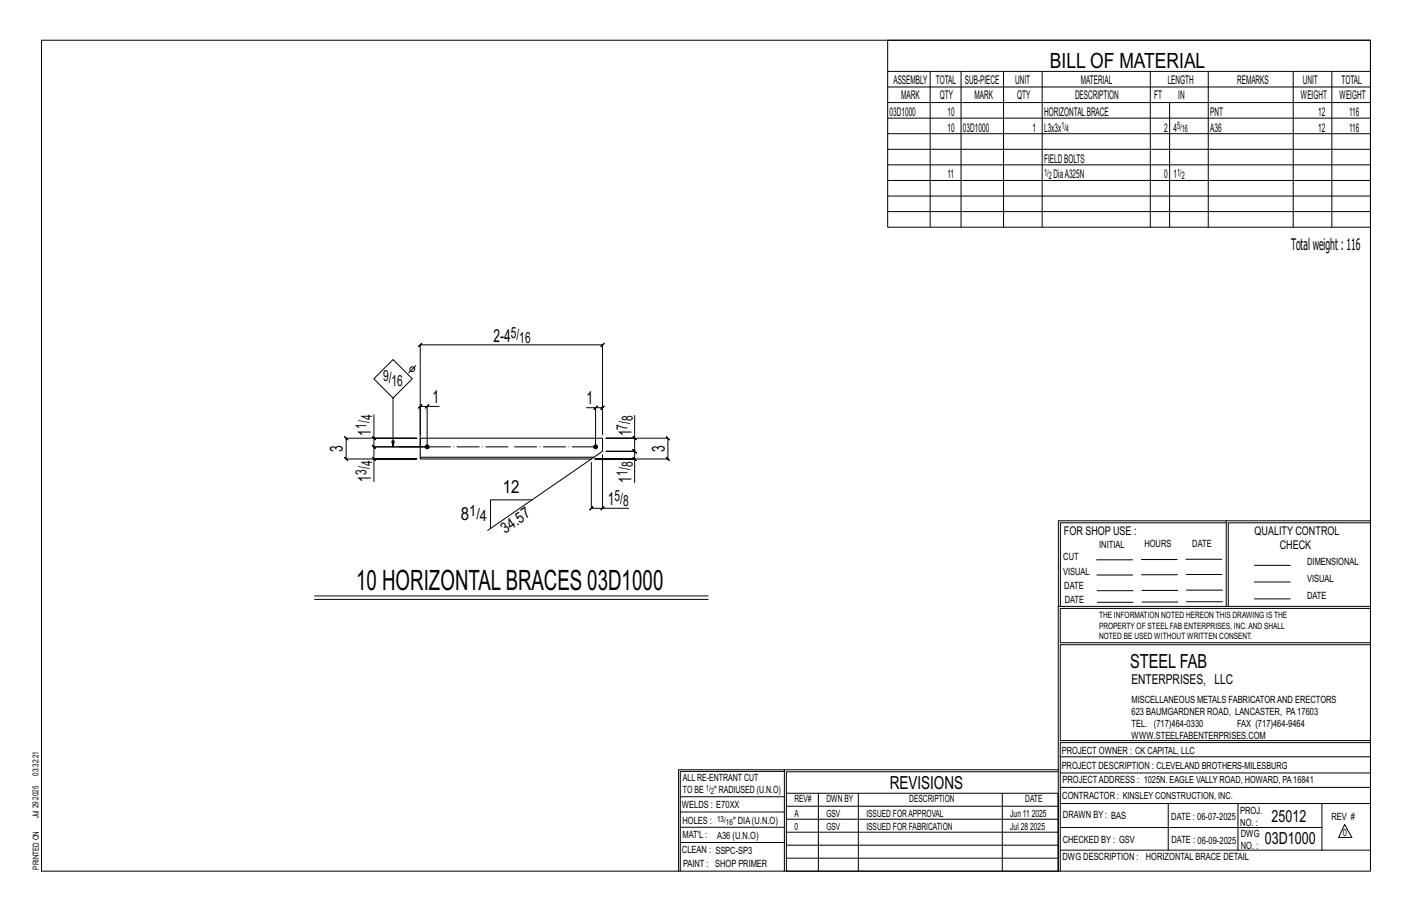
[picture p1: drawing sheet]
<svg xmlns="http://www.w3.org/2000/svg" width="432mm" height="279mm" viewBox="0 0 432 279" stroke-linecap="round" stroke-linejoin="round" font-family="sans-serif">
<defs><g id="words">
<text font-size="8.6" x="108.9" y="180.2">10 HORIZONTALBRACES 03D1000</text>
<text font-size="6.4" x="321.1" y="20.7">BILL OF MATERIAL</text>
<text font-size="5.9" x="345.6" y="204.1">STEEL FAB</text>
<g font-size="5.5">
<text x="150.9" y="104.4">2-4</text>
<text x="132.2" y="123.2">1</text>
<text x="179.4" y="123.6">1</text>
<text x="113.4" y="133.2" transform="rotate(-90 113.4 133.2)">1</text>
<text x="193.1" y="133.4" transform="rotate(-90 193.1 133.4)">1</text>
<text x="104.9" y="138.1" transform="rotate(-90 104.9 138.1)">3</text>
<text x="203.3" y="138.2" transform="rotate(-90 203.3 138.2)">3</text>
<text x="113.4" y="147.2" transform="rotate(-90 113.4 147.2)">1</text>
<text x="193.1" y="147.5" transform="rotate(-90 193.1 147.5)">1</text>
<text x="153.8" y="150.8">12</text>
<text x="185.9" y="154.4">1</text>
<text x="140.9" y="159">8</text>
<text x="272.2" y="241.1">REVISIONS</text>
</g>
<g font-size="5.1">
<text x="388.9" y="251.3">25012</text>
<text x="386.8" y="258.1">03D1000</text>
</g>
<text font-size="4.9" x="394.8" y="76.4">Totalweight : 116</text>
<g font-size="4.7">
<text x="156.2" y="103.2">5/</text>
<text x="158.8" y="104.8">16</text>
<text x="117.1" y="116.3">9/</text>
<text x="119.8" y="118">16</text>
<text x="112.1" y="131.1" transform="rotate(-90 112.1 131.1)">1/</text>
<text x="113.8" y="128.5" transform="rotate(-90 113.8 128.5)">4</text>
<text x="191.8" y="131.4" transform="rotate(-90 191.8 131.4)">7/</text>
<text x="193.5" y="128.8" transform="rotate(-90 193.5 128.8)">8</text>
<text x="113.8" y="142.6" transform="rotate(-90 113.8 142.6)">4</text>
<text x="193.5" y="142.9" transform="rotate(-90 193.5 142.9)">8</text>
<text x="112.1" y="145.2" transform="rotate(-90 112.1 145.2)">3/</text>
<text x="191.8" y="145.5" transform="rotate(-90 191.8 145.5)">1/</text>
<text x="187.9" y="153.1">5/</text>
<text x="190.5" y="154.8">8</text>
<text x="143.5" y="157.7">1/</text>
<text x="146.8" y="159.4">4</text>
<text x="154.5" y="163.1" transform="rotate(-35 154.5 163.1)">34.57</text>
</g>
<text font-size="4.2" x="346" y="209.1">ENTERPRISES, LLC</text>
<g font-size="3.7">
<text x="273.2" y="25.6">ASSEMBLY</text>
<text x="286.2" y="25.6">TOTAL</text>
<text x="295.1" y="25.6">SUB-PIECE</text>
<text x="310.4" y="25.6">UNIT</text>
<text x="330.5" y="25.6">MATERIAL</text>
<text x="357.1" y="25.6">LENGTH</text>
<text x="378.3" y="25.6">REMARKS</text>
<text x="398.4" y="25.6">UNIT</text>
<text x="410.2" y="25.6">TOTAL</text>
<text x="272.1" y="35.5">03D1000</text>
<text x="275.6" y="30.4">MARK</text>
<text x="287.4" y="30.4">QTY</text>
<text x="289.8" y="35.5">10</text>
<text x="298" y="30.4">MARK</text>
<text x="311" y="30.4">QTY</text>
<text x="319.3" y="35.5">HORIZONTALBRACE</text>
<text x="328.7" y="30.4">DESCRIPTION</text>
<text x="353" y="30.4">FT</text>
<text x="360.3" y="30.4">IN</text>
<text x="370.1" y="35.5">PNT</text>
<text x="397.8" y="30.4">WEIGHT</text>
<text x="403.2" y="35.5">12</text>
<text x="409.6" y="30.4">WEIGHT</text>
<text x="412.6" y="35.5">116</text>
<text x="289.8" y="40.2">10</text>
<text x="294.5" y="40.2">03D1000</text>
<text x="315.8" y="40.2">1</text>
<text x="319.3" y="40.2">L3x3x</text>
<text x="356" y="40.2">2</text>
<text x="358.9" y="40.2">4</text>
<text x="370.1" y="40.2">A36</text>
<text x="403.2" y="40.2">12</text>
<text x="412.6" y="40.2">116</text>
<text x="319.3" y="49.7">FIELDBOLTS</text>
<text x="289.8" y="54.5">11</text>
<text x="322.2" y="54.5">DiaA325N</text>
<text x="356" y="54.5">0</text>
<text x="358.9" y="54.5">1</text>
<text x="325.3" y="163.4">FOR SHOP USE :</text>
<text x="383.7" y="163.4">QUALITY CONTROL</text>
<text x="391.4" y="167.8">CHECK</text>
</g>
<g font-size="3.1">
<text x="324.6" y="39.4">1/</text>
<text x="326" y="40.5">4</text>
<text x="360" y="39.4">5/</text>
<text x="361.4" y="40.5">16</text>
<text x="319.3" y="53.7">1/</text>
<text x="360" y="53.7">1/</text>
<text x="320.7" y="54.8">2</text>
<text x="361.4" y="54.8">2</text>
<text x="336.2" y="167.4">INITIAL</text>
<text x="350" y="167.1">HOURS</text>
<text x="364.6" y="167.2">DATE</text>
<text x="325.2" y="171.3">CUT</text>
<text x="399.8" y="172.8">DIMENSIONAL</text>
<text x="325.1" y="175.8">VISUAL</text>
<text x="399.8" y="177.9">VISUAL</text>
<text x="325.5" y="180">DATE</text>
<text x="325.7" y="184.4">DATE</text>
<text x="399.8" y="183.1">DATE</text>
<text x="346" y="215">MISCELLANEOUS METALS FABRICATORAND ERECTORS</text>
<text x="346" y="218.6">623 BAUMGARDNER ROAD, LANCASTER, PA17603</text>
<text x="346" y="225.8">WWW.STEELFABENTERPRISES.COM</text>
<text x="346" y="222.2">TEL. (717)464-0330</text>
<text x="378.3" y="222.2">FAX (717)464-9464</text>
<text x="324.7" y="230.5">PROJECT OWNER : CK CAPITAL, LLC</text>
<text x="208.8" y="238.8">ALL RE-ENTRANT CUT</text>
<text x="324.7" y="235.1">PROJECT DESCRIPTION : CLEVELAND BROTHERS-MILESBURG</text>
<text x="324.9" y="239.5">PROJECTADDRESS : 1025N. EAGLE VALLY ROAD, HOWARD, PA16841</text>
<text x="208.8" y="242.5">TO BE</text>
<text x="218.4" y="242.5">&quot; RADIUSED (U.N.O)</text>
<text x="242.9" y="245.3">REV#</text>
<text x="252.7" y="245.3">DWN BY</text>
<text x="278.1" y="245.3">DESCRIPTION</text>
<text x="313.5" y="245.3">DATE</text>
<text x="324.9" y="244.2">CONTRACTOR : KINSLEY CONSTRUCTION, INC.</text>
<text x="208.5" y="247">WELDS : E70XX</text>
<text x="208.7" y="251.7">HOLES :</text>
<text x="224.2" y="251.8">&quot; DIA(U.N.O)</text>
<text x="242.9" y="249.9">A</text>
<text x="252.7" y="249.9">GSV</text>
<text x="264.9" y="249.9">ISSUED FORAPPROVAL</text>
<text x="309" y="249.9">Jun 11</text>
<text x="315.5" y="249.9">2025</text>
<text x="325.1" y="250">DRAWN BY : BAS</text>
<text x="358.2" y="250.5">DATE : 06-07-2025</text>
<text x="379.3" y="248.9">PROJ.</text>
<text x="407.2" y="250.5">REV #</text>
<text x="208.7" y="256.3">MAT'L :</text>
<text x="219.3" y="256.4">A36 (U.N.O)</text>
<text x="242.9" y="253.8">0</text>
<text x="252.7" y="253.8">GSV</text>
<text x="264.9" y="253.8">ISSUED FOR FABRICATION</text>
<text x="309" y="253.8">Jul 28</text>
<text x="315" y="253.8">2025</text>
<text x="325" y="257.6">CHECKED BY : GSV</text>
<text x="358.3" y="257.7">DATE : 06-09-2025</text>
<text x="379.3" y="252.5">NO. :</text>
<text x="379.5" y="255.9">DWG</text>
<text x="410.6" y="255.5">0</text>
<text x="208.6" y="260.7">CLEAN : SSPC-SP3</text>
<text x="324.9" y="262.9">DWG DESCRIPTION :</text>
<text x="350.4" y="263">HORIZONTAL BRACE DETAIL</text>
<text x="379.5" y="259.5">NO. :</text>
<text x="208.9" y="265">PAINT : SHOP PRIMER</text>
</g>
<g font-size="2.7">
<text x="336.1" y="189">THE INFORMATION NOTED HEREON THIS DRAWING IS THE</text>
<text x="336.1" y="195.4">NOTED BE USED WITHOUT WRITTEN CONSENT.</text>
<text x="336.1" y="192.2">PROPERTY OF STEEL FAB ENTERPRISES, INC.AND SHALL</text>
</g>
<g font-size="2.6">
<text x="215.9" y="241.8">1/</text>
<text x="217.4" y="242.7">2</text>
<text x="219.3" y="251.1">13/</text>
<text x="222" y="252.1">16</text>
</g>
<g font-size="2.5">
<text x="11.7" y="237.1" transform="rotate(-90 11.7 237.1)">03:32:21</text>
<text x="11.8" y="244.4" transform="rotate(-90 11.8 244.4)">2025</text>
<text x="11.8" y="250.1" transform="rotate(-90 11.8 250.1)">Jul 29</text>
<text x="11.9" y="265.8" transform="rotate(-90 11.9 265.8)">PRINTED ON</text>
</g>
</g></defs>
<g fill="none" stroke="#000" stroke-width=".31">
<path d="M12.7 12.3h406.4v254h-406.4zM271.5 12.3h147.6v57.2h-147.6zM271.5 21.8h147.6M271.5 26.6h147.6M271.5 31.4h147.6M271.5 36.1h147.6M284.5 21.8v47.7M293.9 21.8v47.7M306.9 21.8v47.7M318.7 21.8v47.7M351.8 21.8v47.7M357.7 31.4v38.1"/>
<path d="M369.5 21.8v47.7M395.5 21.8v47.7M407.3 21.8v47.7M271.5 40.9h147.6M271.5 45.6h147.6M271.5 50.4h147.6M271.5 55.2h147.6M271.5 59.9h147.6M271.5 64.7h147.6M127.2 111.8l-2.2 2.2M113.9 139.8l1 1zM113.9 133.5l1 1z"/>
<path d="M114.4 126.8v7.2h13h-21.6l-.5-.5 1 1-.5-.5v6.3l-.5-.5 1 1-.5-.5h21.6h-13v6.9M120.2 121.7l5.9-5.9-5.9-5.9-5.9 5.9 5.9 5.9v14.9l-.4-1.7h.8l-.4 1.7M130.6 124.2l.5-.5-1 1zM130.6 136.6h-16.2l-.5-.5 1 1-.5-.5v3.7M130.6 124.2h-2.1l.5-.5-1 1 .5-.5v8.7M134.3 124.2h-3.7v12.4h-16.2l.5 .5-1-1 .5 .5v-2.6M179.4 124.6h2.7v12M182.1 124.6h2.2l-.5 .5 1-1-.5 .5v8.3v-27.5l.5-.5-1 1 .5-.5h-55.8l.5-.5-1 1 .5-.5v31.2M182.6 124.1l-1 1zM184.3 139v16.4h8M193.6 139.8l1 1zM193.6 133.5l1 1z"/>
<path d="M194.1 127v7h-8.8h19l-.5-.5 1 1-.5-.5v6.3l-.5-.5 1 1-.5-.5h-22.4h12.2v7.2M194.1 134v4l-.5-.5 1 1-.5-.5h-8.8h8.8l-.5-.5 1 1-.5-.5v2.3M162.7 152.8h-12.7v8.8M180.8 141.4v14l-.5 .5 1-1-.5 .5h3.5M180.8 140.3l-31.7 21.9M184.3 155.4l.5-.5-1 1zM375 159.8h-50.7v25.6M375 159.2h-51.3l-.1 107.1M419.1 159.2h-44.1v26.2M419.1 159.8h-43.5v25.6M335.4 171.1h10.9M335.4 175.8h11"/>
<path d="M349 171h11M349.1 175.7h11M362.7 171h10.9M362.7 175.6h11M383.6 172.8h11M383.6 177.9h11M96.2 182.2h120.4M96.2 183.2h120.4M323.7 185.4h95.4M335.5 184.1h11M335.5 180.6h11M349.2 184h11"/>
<path d="M349.2 180.5h11M362.9 180.4h10.9M362.9 184h10.9M383.6 183.1h11M419.1 186h-94.9v10.5h94.9M419.1 197.1h-94.9v29.3h94.9v.6h-94.9v39.3M239.9 235.8h-31.9v30.5M239.9 235.3h-32.4v31M323.6 235.3h-83.7v31M323.6 235.9h-83.1v6.6M324.2 236.3h94.9M324.2 231.4h94.9"/>
<path d="M208 252.9h31.9M208 257.5h31.9M208 243.6h31.9M208 248.2h31.9M240.5 242.5h83.1v23.8h-83.1zM240.5 258.4h83.1M240.5 254.4h83.1M240.5 250.4h83.1M240.5 246.5h83.1M250.3 242.5v23.8M262.5 242.5v23.8M306.5 242.5v23.8"/>
<path d="M324.2 253h80.1M324.2 245.6h94.9M324.2 259.9h94.9M324.2 240.7h94.9M357.3 245.6v14.3M378.6 245.6v14.3M404.3 245.6v14.3M411.2 252.1l2.2 3.9h-4zM240.5 262.3h83.1"/>
<circle cx="126.1" cy="112.9" r=".74"/>
</g>
<g fill="#000" stroke="#000" stroke-width=".31">
<circle cx="130.6" cy="136.6" r=".6"/>
<circle cx="182.1" cy="136.6" r=".6"/>
</g>
<path d="M128.5 139.8h53.1l-.8 .5h-52.3zM128.5 139.8v-5.8h55.8v4l-2.7 1.8" fill="none" stroke="#000" stroke-width=".32"/>
<path d="M122.2 136.6h59.9" fill="none" stroke="#000" stroke-width=".31" stroke-dasharray="6.8 1 0 1"/>
<use href="#words"/>
</svg>
